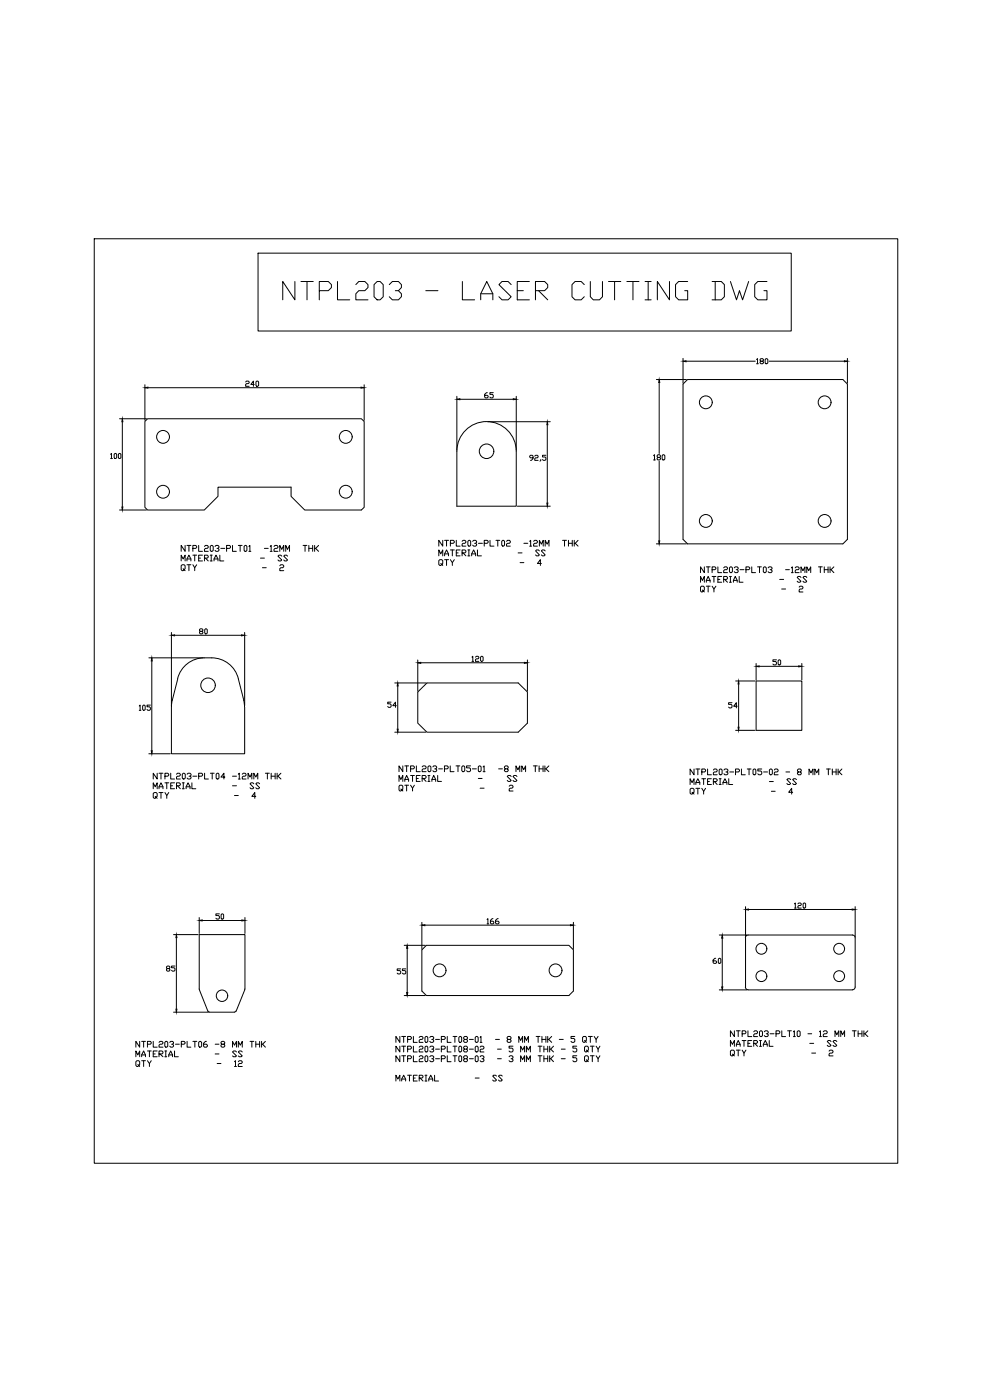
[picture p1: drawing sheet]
<svg xmlns="http://www.w3.org/2000/svg" width="297mm" height="420mm" viewBox="0 0 297 420" stroke-linecap="round" stroke-linejoin="round" font-family="sans-serif">
<defs><g id="words">
<text font-size="9.7" x="84" y="91.4">NTPL203 - LASER CUTTING DWG</text>
</g></defs>
<!-- layer: 0 -->
<g fill="none" stroke="#000" stroke-width=".3">
<path d="M28.3 71.7h241.1v277.4h-241.1zM77.4 76h160v23.3h-160zM43.5 115.5v10.6M44.4 116.4h63.9M73.7 114.6l.3-.2h.5l.3 .2-.3 .5h-.5l-.3 .3v.5h1.1M76.3 115.4h-1l.7-1v1.5M76.8 114.6l.2-.2 .6 .2v1.1l-.3 .2-.5-.2zM109.3 115.5v10.6M137.1 118.9v16.2M138 119.8h16M146.2 117.8l-.8 .5v.9l.3 .2h.5l.3-.2-.3-.6h-.8M148 117.8h-1v.5h.7l.3 .3v.6l-.3 .2h-.5l-.2-.2"/>
<path d="M154.9 118.9v16.2M196.9 113.9h9.1M197.8 114.8v21.3M204.9 115.3l1.4-1.4h46.6l1.4 1.4v46.6l-1.4 1.3h-46.6l-1.4-1.3zM204.9 107.6v7.3M205.8 108.4h20.8M227 107.9l.3-.3v1.6M227 109.2h.5M228.3 108.4l-.3-.5 .3-.3h.5l.3 .5-1.1 .6 .3 .5h.5l.3-.3-.3-.5M229.6 107.9l.2-.3 .6 .3v1l-.3 .3-.5-.3zM230.8 108.4h22.6M254.3 107.6v7.3"/>
<path d="M33.2 136.3l.2-.2v1.5M33.2 137.6h.5M34.2 136.3l.3-.2 .5 .2v1.1l-.2 .2-.6-.2zM35.5 136.3l.3-.2 .5 .2v1.1l-.3 .2-.5-.2zM35.9 125.7h8M36.7 126.6v25.6M44.3 125.7h64.1l.9 .8v25.8l-.9 .8h-17l-4.1-4.1v-2.8h-21.9v2.8l-4.1 4.1h-17l-.8-.8v-25.8zM139.7 129.1a8.9 8.9 0 0 1 9.7-1.9 8.9 8.9 0 0 1 5.5 8.2v16.5h-17.8v-16.5a8.9 8.9 0 0 1 2.6-6.3zM146.3 126.6h18.8M159.9 137.4h-.7l-.3-.3 .3-.5h.5l.2 .3v.8l-.7 .5M160.4 136.9l.3-.3h.5l.3 .3-.3 .5h-.5l-.3 .3v.5h1.1M162.3 137.9l-.3 .5"/>
<path d="M163.8 136.6h-1v.5h.7l.3 .3v.5l-.3 .3h-.5l-.2-.3M164.2 127.5v23.5M196.1 136.8l.3-.3v1.5M196.1 138h.5M197.4 137.3l-.3-.3 .3-.5h.5l.3 .5-.3 .3h-.5l-.3 .5 .3 .2h.5l.3-.2-.3-.5M197.8 138.5v23.8M198.9 136.5l.6 .3v1l-.3 .2-.5-.2v-1zM35.9 153.1h8M155.2 151.9h9.9M54.4 168.3v-1.7l.5 1.2 .6-1.2v1.7M54.9 170.7l.3 .3-.5 .3-.3-.3v-1.2l.3-.3h.5l.3 .3v.9l-.3 .3 .3 .3M55.5 163.7v1.8l-1.1-1.8v1.8"/>
<path d="M56.1 168.3v-.5l.6-1.2 .6 1.2v.5M56.1 163.7h1.2M56.1 167.8h1.2M56.1 169.5h1.2M56.7 163.7v1.8M56.7 169.5v1.8M57.9 164.6h.8l.3-.6-.3-.3h-.8v1.8M57.9 169.5l.5 .9v.9M57.9 166.6h1.1M58.4 166.6v1.7M59 169.5l-.6 .9M59.6 163.7v1.8h1.1"/>
<path d="M59.6 167.5h.6M60.7 166.6h-1.1v1.7h1.1M61.3 164l.3-.3h.6l.3 .3-.3 .6h-.6l-.3 .3v.6h1.2M61.3 167.5h.9l.3-.6-.3-.3h-.9v1.7M61.6 167.5l.9 .8M63.1 164l.3-.3 .6 .3v1.2l-.3 .3-.6-.3zM63.1 166.6h.6M63.1 168.3h.6M63.4 166.6v1.7M64.2 168.3v-.5l.6-1.2 .6 1.2v.5M64.2 167.8h1.2M64.5 164l.3-.3h.6l.3 .3v.3l-.6 .3"/>
<path d="M65.4 164.6l.3 .3-.3 .6h-.6l-.3-.3M66 166.6v1.7h1.1M66.3 164.6h1.1M68 164.6h.9l.3-.6-.3-.3h-.9v1.8M69.8 163.7v1.8h1.1M71.5 163.7h1.1M72.1 163.7v1.8M73.2 164l.3-.3 .6 .3v1.2l-.3 .3-.6-.3zM74.7 164l.3-.3v1.8M74.7 165.5h.6M78.1 167.5h1.2M78.7 170.4h1.2"/>
<path d="M79.3 164.6h1.2M81.1 164l.3-.3v1.8M81.1 165.5h.6M82.2 164l.3-.3h.6l.3 .3-.3 .6h-.6l-.3 .3v.6h1.2M83.9 165.5v-1.8l.6 1.2 .6-1.2v1.8M83.9 169.8l.3-.3h.6l.3 .3-.3 .6h-.6l-.3 .3v.6h1.2M84.5 166.9l-.3-.3h-.5l-.3 .3 1.1 1.1-.3 .3h-.5l-.3-.3M85.7 165.5v-1.8l.6 1.2 .6-1.2v1.8M86.3 166.9l-.3-.3h-.6l-.3 .3 1.2 1.1-.3 .3h-.6l-.3-.3M90.9 163.7h1.2M91.5 163.7v1.8M92.7 164.6h1.1"/>
<path d="M92.7 163.7v1.8M93.8 163.7v1.8M94.4 163.7v1.8M94.7 164.6l.9 .9M95.6 163.7l-.9 .9h-.3M131.7 166.8v-1.8l.5 1.2 .6-1.2v1.8M132.2 169.1l.3 .3-.5 .3-.3-.3v-1.1l.3-.3h.5l.3 .3v.8l-.3 .3 .3 .3M132.8 162.2v1.7l-1.1-1.7v1.7M133.4 166.8v-.6l.6-1.2 .6 1.2v.6M133.4 162.2h1.2M133.4 166.2h1.2M133.4 168h1.2"/>
<path d="M134 162.2v1.7M134 168v1.7M135.1 163.1h.9l.3-.6-.3-.3h-.9v1.7M135.1 168l.6 .9v.8M135.1 165h1.2M135.7 165v1.8M136.3 168l-.6 .9M136.9 162.2v1.7h1.1M136.9 165.9h.6M138 165h-1.1v1.8h1.1M138.6 162.5l.3-.3h.6l.3 .3-.3 .6h-.6l-.3 .2v.6h1.2M138.6 165.9h.9l.3-.6-.3-.3h-.9v1.8"/>
<path d="M138.9 165.9l.9 .9M140.4 162.5l.3-.3 .5 .3v1.1l-.2 .3-.6-.3zM140.4 165h.6M140.4 166.8h.6M140.7 165v1.8M141.5 166.8v-.6l.6-1.2 .6 1.2v.6M141.5 166.2h1.2M141.8 162.5l.3-.3h.6l.3 .6-.6 .3M142.7 163.1l.3 .2-.3 .6h-.6l-.3-.3M143.3 165v1.8h1.1M143.6 163.1h1.1M145.3 163.1h.9l.3-.6-.3-.3h-.9v1.7"/>
<path d="M147 162.2v1.7h1.2M148.8 162.2h1.1M149.4 162.2v1.7M150.5 162.5l.3-.3 .6 .3v1.1l-.3 .3-.6-.3zM152 162.5l.3-.3h.6l.2 .3-.2 .6h-.6l-.3 .2v.6h1.1M155.4 165.9h1.2M156 168.9h1.2M157.2 163.1h1.2M158.9 162.5l.3-.3v1.7M158.9 163.9h.6M160.1 162.5l.3-.3h.6l.2 .3-.2 .6h-.6l-.3 .2v.6h1.1M161.8 163.9v-1.7l.6 1.1 .6-1.1v1.7"/>
<path d="M161.8 165.3l-.3-.3h-.5l-.3 .3 1.1 1.2-.3 .3h-.5l-.3-.3M162.4 169.1h-1.2l.9-1.1v1.7M163.6 163.9v-1.7l.6 1.1 .5-1.1v1.7M163.6 165.3l-.3-.3h-.6l-.3 .3 1.2 1.2-.3 .3h-.6l-.3-.3M168.8 162.2h1.2M169.4 162.2v1.7M170.6 163.1h1.1M170.6 162.2v1.7M171.7 162.2v1.7M172.3 162.2v1.7M172.6 163.1l.8 .8M173.4 162.2l-.8 .9h-.3"/>
<path d="M196.9 163.2h9.1M210.2 174.7v-1.7l.5 1.2 .6-1.2v1.7M210.7 177.1l.3 .3-.6 .3-.2-.3v-1.2l.2-.3h.6l.3 .3v.9l-.3 .3 .3 .3M211.3 170.1v1.8l-1.1-1.8v1.8M211.9 174.7v-.5l.6-1.2 .6 1.2v.5M211.9 170.1h1.2M211.9 174.2h1.2M211.9 175.9h1.2M212.5 170.1v1.8M212.5 175.9v1.8M213.7 171h.8l.3-.6-.3-.3h-.8v1.8M213.7 175.9l.5 .9v.9"/>
<path d="M213.7 173h1.1M214.2 173v1.7M214.8 175.9l-.6 .9M215.4 170.1v1.8h1.1M215.4 173.9h.6M216.5 173h-1.1v1.7h1.1M217.1 170.4l.3-.3h.6l.3 .3-.3 .6h-.6l-.3 .3v.6h1.2M217.1 173.9h.9l.3-.6-.3-.3h-.9v1.7M217.4 173.9l.9 .8M218.9 170.4l.3-.3 .6 .3v1.2l-.3 .3-.6-.3zM218.9 173h.6M218.9 174.7h.6"/>
<path d="M219.2 173v1.7M220 174.7v-.5l.6-1.2 .6 1.2v.5M220 174.2h1.2M220.3 170.4l.3-.3h.6l.3 .6-.6 .3M221.2 171l.3 .3-.3 .6h-.6l-.3-.3M221.8 173v1.7h1.1M222 171h1.2M223.8 171h.9l.3-.6-.3-.3h-.9v1.8M225.6 170.1v1.8h1.1M227.3 170.1h1.1M227.9 170.1v1.8M229 170.4l.3-.3 .6 .3v1.2l-.3 .3-.6-.3z"/>
<path d="M230.5 170.4l.3-.3h.6l.2 .6-.5 .3M231.4 171l.2 .3-.2 .6h-.6l-.3-.3M233.9 173.9h1.2M234.5 176.8h1.2M235.7 171h1.2M237.4 170.4l.3-.3v1.8M237.4 171.9h.6M238.6 170.4l.3-.3h.6l.3 .3-.3 .6h-.6l-.3 .3v.6h1.2M239.8 176.2l.2-.3h.6l.3 .3-.3 .6h-.6l-.2 .3v.6h1.1M240.3 171.9v-1.8l.6 1.2 .6-1.2v1.8M240.3 173.3l-.3-.3h-.5l-.3 .3 1.1 1.1-.3 .3h-.5l-.3-.3M242.1 171.9v-1.8l.6 1.2 .5-1.2v1.8"/>
<path d="M242.1 173.3l-.3-.3h-.6l-.3 .3 1.2 1.1-.3 .3h-.6l-.3-.3M245.6 170.1h1.1M246.1 170.1v1.8M247.3 171h1.2M247.3 170.1v1.8M248.5 170.1v1.8M249 170.1v1.8M249.3 171l.9 .9M250.2 170.1l-.9 .9h-.3M44.7 197.4h16.3M45.6 198.4v26.9M51.4 189.8v22"/>
<path d="M52.4 190.7h20.1M60.1 189.5l-.2-.3 .2-.5h.5l.3 .5-.3 .3h-.5l-.2 .5 .2 .2h.5l.3-.2-.3-.5M61.4 189l.3-.3 .5 .3v1l-.3 .2-.5-.2zM73.4 189.8v22M125.3 198.1v9.2M126.2 198.9h31.2M141.6 197.2l.3-.2v1.5M141.6 198.5h.5M142.7 197.2l.2-.2h.5l.3 .2-.3 .5h-.5l-.2 .3v.5h1M144.2 197.2l.2-.2 .5 .2v1l-.2 .3-.5-.3zM158.2 198.1v9.2M226.9 199.1v4.9"/>
<path d="M227.8 200h11.8M233 198h-1.1v.5h.8l.3 .3v.5l-.3 .2h-.5l-.3-.2M233.5 198.3l.2-.3 .5 .3v1l-.2 .2-.5-.2zM240.6 199.1v4.9M41.8 211.9l.2-.3v1.6M41.8 213.2h.5M42.8 211.9l.3-.3 .5 .3v1l-.3 .3-.5-.3zM45.1 211.6h-1v.5h.8l.2 .3v.5l-.2 .3h-.5l-.3-.3M53.3 203.7a8.2 8.2 0 0 1 8-6.3 9.1 9.1 0 0 1 9 3.5l1.2 2.8M53.3 203.7l-1.8 7.6-.1 14.9h22v-14M71.5 203.7l1.7 6.8 .2 1.6M117.3 210.7h-1v.5h.8l.2 .3v.5l-.2 .3h-.5l-.3-.3"/>
<path d="M118.4 205h9.4M118.4 219.7h9.4M118.9 211.8h-1l.8-1.1v1.6M119.3 205.9v12.9M125.3 207.7l2.8-2.7h27.4l2.7 2.7v9.3l-2.7 2.7h-27.4l-2.8-2.7zM219.6 210.9h-1v.5h.8l.2 .3v.5l-.2 .3h-.5l-.3-.3M220.7 204.4h5.8M220.7 219.2h5.8M221.2 211.9h-1.1l.8-1v1.6M221.6 205.3v13M226.9 204.4h13.7v14.8h-13.7zM44.7 226.2h6.4"/>
<path d="M46 236.7v-1.8l.6 1.2 .6-1.2v1.8M46.6 239l.3 .3-.3 .3-.6-.3v-1.1l.3-.3h.6l.3 .3v.8l-.3 .3 .3 .3M47.2 232.1v1.7l-1.2-1.7v1.7M47.7 236.7v-.6l.6-1.2 .6 1.2v.6M47.7 232.1h1.2M47.7 236.1h1.2M47.7 237.9h1.2M48.3 232.1v1.7M48.3 237.9v1.7M49.5 232.9h.8l.3-.5-.3-.3h-.8v1.7M49.5 237.9l.5 .8v.9M49.5 234.9h1.1"/>
<path d="M50 234.9v1.8M50.6 237.9l-.6 .8M51.2 232.1v1.7h1.2M51.2 235.8h.6M52.4 234.9h-1.2v1.8h1.2M53 232.4l.3-.3h.5l.3 .3-.3 .5h-.5l-.3 .3v.6h1.1M53 235.8h.8l.3-.6-.3-.3h-.8v1.8M53.3 235.8l.8 .9M54.7 232.4l.3-.3 .6 .3v1.1l-.3 .3-.6-.3zM54.7 234.9h.6M54.7 236.7h.6M55 234.9v1.8"/>
<path d="M55.8 236.7v-.6l.6-1.2 .6 1.2v.6M55.8 236.1h1.2M56.1 232.4l.3-.3h.6l.3 .5-.6 .3M57 232.9l.3 .3-.3 .6h-.6l-.3-.3M57.6 234.9v1.8h1.2M57.9 232.9h1.2M59.6 232.9h.9l.3-.5-.3-.3h-.9v1.7M61.4 232.1v1.7h1.1M63.1 232.1h1.2M63.7 232.1v1.7M64.9 232.4l.3-.3 .5 .3v1.1l-.3 .3-.5-.3zM67.5 233.2h-1.2l.9-1.1v1.7"/>
<path d="M69.8 232.9h1.2M69.8 235.8h1.2M70.4 238.7h1.1M71.5 232.4l.3-.3v1.7M71.5 233.8h.6M72.7 232.4l.3-.3h.5l.3 .3-.3 .5h-.5l-.3 .3v.6h1.1M74.4 233.8v-1.7l.6 1.1 .6-1.1v1.7M76.2 233.8v-1.7l.6 1.1 .5-1.1v1.7M76.2 235.2l-.3-.3h-.6l-.3 .3 1.2 1.2-.3 .3h-.6l-.3-.3M76.8 239h-1.2l.9-1.1v1.7M77.9 235.2l-.3-.3h-.6l-.2 .3 1.1 1.2-.3 .3h-.6l-.2-.3M79.6 232.1h1.2"/>
<path d="M80.2 232.1v1.7M81.4 232.9h1.2M81.4 232.1v1.7M82.6 232.1v1.7M83.1 232.1v1.7M83.4 232.9l.9 .9M84.3 232.1l-.9 .8h-.3M119.7 234.5v-1.8l.6 1.2 .6-1.2v1.8M120.3 236.8l.3 .3-.6 .3-.3-.3v-1.1l.3-.3h.6l.3 .3v.8l-.3 .3 .3 .3M120.9 229.9v1.7l-1.2-1.7v1.7M121.5 234.5v-.6l.5-1.2 .6 1.2v.6M121.5 229.9h1.1"/>
<path d="M121.5 233.9h1.1M121.5 235.7h1.1M122 229.9v1.7M122 235.7v1.7M123.2 230.7h.8l.3-.5-.3-.3h-.8v1.7M123.2 235.7l.6 .8v.9M123.2 232.7h1.1M123.8 232.7v1.8M124.3 235.7l-.5 .8M124.9 229.9v1.7h1.2M124.9 233.6h.6M126.1 232.7h-1.2v1.8h1.2"/>
<path d="M126.7 230.2l.3-.3h.6l.2 .3-.2 .5h-.6l-.3 .3v.6h1.1M126.7 233.6h.9l.2-.6-.2-.3h-.9v1.8M127 233.6l.8 .9M128.4 230.2l.3-.3 .6 .3v1.1l-.3 .3-.6-.3zM128.4 232.7h.6M128.4 234.5h.6M128.7 232.7v1.8M129.6 234.5v-.6l.5-1.2 .6 1.2v.6M129.6 233.9h1.1M129.9 230.2l.2-.3h.6l.3 .3v.2l-.6 .3M130.7 230.7l.3 .3-.3 .6h-.6l-.2-.3M131.3 232.7v1.8h1.2"/>
<path d="M131.6 230.7h1.2M133.4 230.7h.8l.3-.5-.3-.3h-.8v1.7M135.1 229.9v1.7h1.1M136.8 229.9h1.2M137.4 229.9v1.7M138.6 230.2l.3-.3 .5 .3v1.1l-.3 .3-.5-.3zM141.2 229.9h-1.2v.5h.9l.3 .3v.6l-.3 .3h-.6l-.3-.3M141.7 230.7h1.2M143.5 233.6h1.2M143.8 229.9l.6 .3v1.1l-.3 .3-.6-.3v-1.1zM144.1 236.5h1.1M144.9 230.2l.3-.3v1.7"/>
<path d="M144.9 231.6h.6M149.6 230.7h1.1M151.6 230.7l-.3-.3 .3-.5h.6l.3 .5-.3 .3h-.6l-.3 .6 .3 .3h.6l.3-.3-.3-.6M152.8 236l.3-.3h.5l.3 .3-.3 .5h-.5l-.3 .3v.6h1.1M153.4 233l-.3-.3h-.6l-.3 .3 1.2 1.2-.3 .3h-.6l-.3-.3M154.8 231.6v-1.7l.6 1.1 .6-1.1v1.7M155.1 233l-.3-.3h-.6l-.3 .3 1.2 1.2-.3 .3h-.6l-.3-.3M156.5 231.6v-1.7l.6 1.1 .6-1.1v1.7M160 229.9h1.2M160.6 229.9v1.7M161.8 230.7h1.1M161.8 229.9v1.7"/>
<path d="M162.9 229.9v1.7M163.5 229.9v1.7M163.8 230.7l.9 .9M164.7 229.9l-.9 .8h-.3M207.1 235.4v-1.7l.5 1.2 .6-1.2v1.7M207.6 237.8l.3 .2-.3 .3-.5-.3v-1.1l.2-.3h.6l.3 .3v.9l-.3 .2 .3 .3M208.2 230.8v1.7l-1.1-1.7v1.7M208.8 235.4v-.5l.6-1.2 .6 1.2v.5M208.8 236.6h1.2M208.8 230.8h1.2M208.8 234.9h1.2M209.4 230.8v1.7"/>
<path d="M209.4 236.6v1.7M210.6 231.7h.8l.3-.6-.3-.3h-.8v1.7M210.6 236.6l.5 .9v.8M210.6 233.7h1.1M211.1 233.7v1.7M211.7 236.6l-.6 .9M212.3 230.8v1.7h1.1M212.3 234.6h.6M213.4 233.7h-1.1v1.7h1.1M214 231.1l.3-.3h.6l.3 .3-.3 .6h-.6l-.3 .2v.6h1.2M214 234.6h.9l.3-.6-.3-.3h-.9v1.7M214.3 234.6l.9 .8"/>
<path d="M215.8 231.1l.3-.3 .6 .3v1.1l-.3 .3-.6-.3zM215.8 233.7h.6M215.8 235.4h.6M216.1 233.7v1.7M216.9 235.4v-.5l.6-1.2 .6 1.2v.5M216.9 234.9h1.2M217.2 231.1l.3-.3h.6l.3 .6-.6 .3M218.1 231.7l.3 .2-.3 .6h-.6l-.3-.3M218.7 233.7v1.7h1.1M218.9 231.7h1.2M220.7 231.7h.9l.3-.6-.3-.3h-.9v1.7M222.5 230.8v1.7h1.1"/>
<path d="M224.2 230.8h1.1M224.7 230.8v1.7M225.9 231.1l.3-.3 .6 .3v1.1l-.3 .3-.6-.3zM228.6 230.8h-1.2v.6h.9l.3 .3v.5l-.3 .3h-.6l-.3-.3M229.1 231.7h1.2M230.8 231.1l.3-.3 .6 .3v1.1l-.3 .3-.6-.3zM230.8 234.6h1.2M231.4 237.5h1.2M232.3 231.1l.3-.3h.6l.3 .3-.3 .6h-.6l-.3 .2v.6h1.2M235.8 231.7h1.1M237.2 234l-.3-.3h-.5l-.3 .3 1.1 1.1-.3 .3h-.5l-.3-.3M237.8 237.8h-1.2l.9-1.2v1.7"/>
<path d="M239 234l-.3-.3h-.6l-.3 .3 1.2 1.1-.3 .3h-.6l-.3-.3M239.6 231.7l-.3-.3 .3-.6h.6l.2 .6-.2 .3h-.6l-.3 .5 .3 .3h.6l.2-.3-.2-.5M242.7 232.5v-1.7l.6 1.1 .6-1.1v1.7M244.5 232.5v-1.7l.6 1.1 .6-1.1v1.7M248 230.8h1.1M248.5 230.8v1.7M249.7 231.7h1.2M249.7 230.8v1.7M250.9 230.8v1.7M251.5 230.8v1.7M251.8 231.7l.8 .8M252.6 230.8l-.8 .9h-.3"/>
<path d="M59.8 275.4v4.7M60.7 276.3h11.9M65.8 274.3h-1v.5h.8l.2 .2v.6l-.2 .2h-.5l-.3-.2M66.3 274.5l.3-.2 .5 .2v1.1l-.3 .2-.5-.2zM73.5 275.4v4.7M126.6 276.8v7.9M127.5 277.7h43.7M146.1 276l.3-.3v1.6M146.1 277.3h.5M147.9 275.7l-.7 .5v.8l.2 .3h.5l.3-.6-.3-.2h-.7M149.5 275.7l-.8 .5v.8l.3 .3h.5l.2-.3-.2-.5h-.8M172 276.8v7.9"/>
<path d="M223.7 272.1v9M224.6 273h31.1M238.4 271.3l.2-.3v1.5M238.4 272.5h.5M239.4 271.3l.2-.3h.6l.2 .3-.2 .5h-.6l-.2 .2v.5h1M241 271.3l.2-.3 .5 .3v1l-.2 .2-.5-.2zM256.6 272.1v9M50.2 290.7l-.2-.5 .2-.3h.5l.3 .5-1 .5 .2 .6h.5l.3-.3-.3-.5M52.1 280.5h7.3M52.5 289.9h-1v.5h.7l.3 .3v.5l-.3 .3h-.5l-.2-.3M52.9 281.4v21.5M73.4 296.8l-2.5 6.6"/>
<path d="M73.5 296.8v-16.3h-13.7v16.4l2.6 6.5 .4 .3M120.2 290.8h-1v.5h.7l.3 .2v.5l-.3 .3h-.5l-.2-.3M121.3 298.8h6.3M121.3 283.7h6.3M121.8 290.8h-1.1v.5h.8l.3 .2v.5l-.3 .3h-.5l-.3-.3M122.2 284.6v13.3M127.9 283.7h42.8l1.3 1.4v12.3l-1.3 1.4h-42.8l-1.3-1.4v-12.3zM214.8 287.6l-.8 .5v.8l.2 .2h.6l.2-.2-.2-.5h-.8M215.8 287.6l.5 .3v1l-.3 .2-.5-.2v-1zM215.8 297.1h8.4M215.8 280.6h8.4M216.7 281.5v14.7"/>
<path d="M224.5 297a.83 .83 0 0 1-.9-.8l.1-14.7a.76 .76 0 0 1 .8-.9h31.3a.83 .83 0 0 1 .8 .8v14.8a.83 .83 0 0 1-.8 .8M224.5 297.1h31.3M40.8 317.1v-1.7l.6 1.2 .5-1.2v1.7M41.4 319.5l.2 .3-.5 .3-.3-.3v-1.2l.3-.3h.5l.3 .3v.9l-.3 .3 .3 .3M41.9 312.5v1.8l-1.1-1.8v1.8M42.5 317.1v-.5l.6-1.2 .5 1.2v.5M42.5 312.5h1.1M42.5 316.6h1.1M42.5 318.3h1.1M43.1 312.5v1.8M43.1 318.3v1.8M44.2 313.4h.9l.3-.6-.3-.3h-.9v1.8"/>
<path d="M44.2 318.3l.6 .9v.9M44.2 315.4h1.2M44.8 315.4v1.7M45.4 318.3l-.6 .9M46 312.5v1.8h1.2M46 316.3h.6M47.2 315.4h-1.2v1.7h1.2M47.7 312.8l.3-.3h.6l.3 .3-.3 .6h-.6l-.3 .3v.6h1.2M47.7 316.3h.9l.3-.6-.3-.3h-.9v1.7M48 316.3l.9 .8M49.4 312.8l.3-.3 .6 .3v1.2l-.3 .3-.6-.3zM49.4 315.4h.6"/>
<path d="M49.4 317.1h.6M49.7 315.4v1.7M50.6 317.1v-.5l.6-1.2 .6 1.2v.5M50.6 316.6h1.2M50.9 312.8l.3-.3h.6l.3 .3-.3 .6h-.3M51.8 313.4l.3 .3-.3 .6h-.6l-.3-.3M52.1 303.8h10.4M52.4 315.4v1.7h1.1M52.7 313.4h1.1M54.4 313.4h.8l.3-.6-.3-.3h-.8v1.8M56.1 312.5v1.8h1.2M57.9 312.5h1.2"/>
<path d="M58.5 312.5v1.8M59.6 312.8l.3-.3 .6 .3v1.2l-.3 .3-.6-.3zM61.9 312.5h-.3l-.5 .6v.9l.2 .3h.6l.3-.6-.3-.3h-.8M62.9 303.8h7.5M64.6 313.4h1.1M64.6 316.3h1.1M65.2 319.2h1.1M66.6 313.4l-.3-.3 .3-.6h.5l.3 .3-.3 .6h-.5l-.3 .3 .3 .6h.5l.3-.3-.3-.6M69.8 314.3v-1.8l.6 1.2 .6-1.2v1.8M70.4 318.6l.3-.3v1.8M70.8 303.4l-.5 .3M71 315.7l-.3-.3h-.6l-.3 .3 1.2 1.2-.3 .2h-.6l-.3-.2"/>
<path d="M71.5 314.3v-1.8l.6 1.2 .6-1.2v1.8M71.5 318.6l.3-.3h.6l.3 .3-.3 .6h-.6l-.3 .3v.6h1.2M72.7 315.7l-.3-.3h-.6l-.3 .3 1.2 1.2-.3 .2h-.6l-.3-.2M75 312.5h1.2M75.6 312.5v1.8M76.8 313.4h1.1M76.8 312.5v1.8M77.9 312.5v1.8M78.5 312.5v1.8M78.8 313.4l.8 .9M79.6 312.5l-.8 .9h-.3M120 311.1v1.7l-1.2-1.7v1.7"/>
<path d="M120 314v1.7l-1.2-1.7v1.7M120 316.9v1.7l-1.2-1.7v1.7M120.5 311.1h1.2M120.5 314h1.2M120.5 316.9h1.2M121.1 311.1v1.7M121.1 314v1.7M121.1 316.9v1.7M122.3 311.9h.8l.3-.6-.3-.2h-.8v1.7M122.3 314.9h.8l.3-.6-.3-.3h-.8v1.7M122.3 317.7h.8l.3-.6-.3-.2h-.8v1.7M124 311.1v1.7h1.2"/>
<path d="M124 314v1.7h1.2M124 316.9v1.7h1.2M125.8 311.3l.3-.2h.5l.3 .2-.3 .6h-.5l-.3 .3v.6h1.1M125.8 314.3l.3-.3h.5l.3 .3-.3 .6h-.5l-.3 .2v.6h1.1M125.8 317.1l.3-.2h.5l.3 .2-.3 .6h-.5l-.3 .3v.6h1.1M127.5 311.3l.3-.2 .6 .2v1.2l-.3 .3-.6-.3zM127.5 314.3l.3-.3 .6 .3v1.1l-.3 .3-.6-.3zM127.5 317.1l.3-.2 .6 .2v1.2l-.3 .3-.6-.3zM128.9 311.3l.3-.2h.6l.3 .5-.6 .3M128.9 314.3l.3-.3h.6l.3 .6-.6 .3M128.9 317.1l.3-.2h.6l.3 .2v.3l-.6 .3M129.8 311.9l.3 .3-.3 .6h-.6l-.3-.3"/>
<path d="M129.8 314.9l.3 .2-.3 .6h-.6l-.3-.3M129.8 317.7l.3 .3-.3 .6h-.6l-.3-.3M130.7 311.9h1.2M130.7 314.9h1.2M130.7 317.7h1.2M132.4 311.9h.9l.3-.6-.3-.2h-.9v1.7M132.4 314.9h.9l.3-.6-.3-.3h-.9v1.7M132.4 317.7h.9l.3-.6-.3-.2h-.9v1.7M134.2 311.1v1.7h1.1M134.2 314v1.7h1.1M134.2 316.9v1.7h1.1M135.9 311.1h1.2"/>
<path d="M135.9 314h1.2M135.9 316.9h1.2M136.5 311.1v1.7M136.5 314v1.7M136.5 316.9v1.7M137.7 311.3l.3-.2 .5 .2v1.2l-.3 .3-.5-.3zM137.7 314.3l.3-.3 .5 .3v1.1l-.3 .3-.5-.3zM137.7 317.1l.3-.2 .5 .2v1.2l-.3 .3-.5-.3zM139.4 311.9l-.3-.3 .3-.5h.6l.3 .5-.3 .3h-.6l-.3 .6 .3 .3h.6l.3-.3-.3-.6M139.4 314.9l-.3-.3 .3-.6h.6l.3 .6-.3 .3h-.6l-.3 .5 .3 .3h.6l.3-.3-.3-.5M139.4 317.7l-.3-.6 .3-.2h.6l.3 .5-1.2 .6 .3 .6h.6l.3-.3-.3-.6M140.8 311.9h1.2"/>
<path d="M140.8 314.9h1.2M140.8 317.7h1.2M142.6 311.3l.3-.2 .6 .2v1.2l-.3 .3-.6-.3zM142.6 314.3l.3-.3 .6 .3v1.1l-.3 .3-.6-.3zM142.6 317.1l.3-.2 .6 .2v1.2l-.3 .3-.6-.3zM144.1 311.3l.2-.2v1.7M144.1 314.3l.2-.3h.6l.3 .3-.3 .6h-.6l-.2 .2v.6h1.1M144.1 317.1l.2-.2h.6l.3 .2v.3l-.6 .3M144.1 312.8h.5M144.9 317.7l.3 .3-.3 .6h-.6l-.2-.3M148.7 311.9h1.2M149.3 314.9h1.1"/>
<path d="M149.3 317.7h1.1M152.4 311.9l-.3-.3 .3-.5h.6l.3 .5-.3 .3h-.6l-.3 .6 .3 .3h.6l.3-.3-.3-.6M152.7 317.1l.3-.2h.6l.3 .2v.3l-.6 .3M153.6 317.7l.3 .3-.3 .6h-.6l-.3-.3M153.9 314h-1.2v.6h.9l.3 .3v.5l-.3 .3h-.6l-.3-.3M155.7 312.8v-1.7l.5 1.1 .6-1.1v1.7M156.2 315.7v-1.7l.6 1.1 .6-1.1v1.7M156.2 318.6v-1.7l.6 1.1 .6-1.1v1.7M157.4 312.8v-1.7l.5 1.1 .6-1.1v1.7M157.9 315.7v-1.7l.6 1.1 .6-1.1v1.7M157.9 318.6v-1.7l.6 1.1 .6-1.1v1.7M160.9 311.1h1.1"/>
<path d="M161.5 311.1v1.7M161.5 314h1.1M161.5 316.9h1.1M162 314v1.7M162 316.9v1.7M162.6 311.9h1.2M162.6 311.1v1.7M163.2 314.9h1.1M163.2 314v1.7M163.2 316.9v1.7M163.2 317.7h1.1M163.8 311.1v1.7"/>
<path d="M164.3 311.1v1.7M164.3 314v1.7M164.3 316.9v1.7M164.6 311.9l.9 .9M164.9 314v1.7M164.9 316.9v1.7M165.2 314.9l.9 .8M165.2 317.7l.9 .9M165.5 311.1l-.9 .8h-.3M166.1 314l-.9 .9h-.3M166.1 316.9l-.9 .8h-.3M167.8 311.9h1.2"/>
<path d="M168.4 314.9h1.2M168.4 317.7h1.2M172.5 311.1h-1.2v.5h.9l.3 .3v.6l-.3 .3h-.6l-.3-.3M173.1 314h-1.2v.6h.9l.3 .3v.5l-.3 .3h-.6l-.3-.3M173.1 316.9h-1.2v.5h.9l.3 .3v.6l-.3 .3h-.6l-.3-.3M175.4 312.2l.3 .3-.6 .3-.3-.3v-1.2l.3-.2h.6l.2 .2v.9l-.2 .3 .2 .3M175.9 315.1l.3 .3-.5 .3-.3-.3v-1.1l.3-.3h.5l.3 .3v.8l-.3 .3 .3 .3M175.9 318l.3 .3-.5 .3-.3-.3v-1.2l.3-.2h.5l.3 .2v.9l-.3 .3 .3 .3M176.5 311.1h1.2M177.1 311.1v1.7M177.1 314h1.2M177.1 316.9h1.2"/>
<path d="M177.7 314v1.7M177.7 316.9v1.7M178.3 311.1l.6 .8v.9M178.9 314l.6 .9v.8M178.9 316.9l.6 .8v.9M179.5 311.1l-.6 .8M180 314l-.5 .9M180 316.9l-.5 .8M219.2 314v-1.7l.6 1.1 .5-1.1v1.7M219.8 316.3l.2 .3-.2 .3-.6-.3v-1.1l.3-.3h.5l.3 .3v.8l-.3 .3 .3 .3M220.3 309.4v1.7l-1.1-1.7v1.7M220.9 314v-.6l.6-1.1 .6 1.1v.6"/>
<path d="M220.9 313.4h1.2M220.9 309.4h1.2M220.9 315.2h1.2M221.5 309.4v1.7M221.5 315.2v1.7M222.7 310.2h.8l.3-.5-.3-.3h-.8v1.7M222.7 315.2l.5 .8v.9M222.7 312.3h1.1M223.2 312.3v1.7M223.8 315.2l-.6 .8M224.4 309.4v1.7h1.2M224.4 313.1h.6"/>
<path d="M225.6 312.3h-1.2v1.7h1.2M226.1 309.7l.3-.3h.6l.3 .3-.3 .5h-.6l-.3 .3v.6h1.2M226.1 313.1h.9l.3-.5-.3-.3h-.9v1.7M226.4 313.1l.9 .9M227.9 309.7l.3-.3 .6 .3v1.1l-.3 .3-.6-.3zM227.9 314h.6M227.9 312.3h.6M228.2 312.3v1.7M229 314v-.6l.6-1.1 .6 1.1v.6M229 313.4h1.2M229.3 309.7l.3-.3h.6l.3 .6-.6 .2M230.2 310.2l.3 .3-.3 .6h-.6l-.3-.3"/>
<path d="M230.8 312.3v1.7h1.1M231.1 310.2h1.1M232.8 310.2h.9l.3-.5-.3-.3h-.9v1.7M234.6 309.4v1.7h1.1M236.3 309.4h1.1M236.9 309.4v1.7M238 309.7l.3-.3v1.7M238 311.1h.6M239.2 309.7l.3-.3 .6 .3v1.1l-.3 .3-.6-.3zM242.4 310.2h1.1M243 313.1h1.1M243.5 316h1.2"/>
<path d="M245.9 309.7l.3-.3v1.7M245.9 311.1h.6M247 309.7l.3-.3h.6l.3 .3-.3 .5h-.6l-.3 .3v.6h1.2M248.8 315.5l.2-.3h.6l.3 .3-.3 .5h-.6l-.2 .3v.6h1.1M249.3 312.6l-.3-.3h-.5l-.3 .3 1.1 1.1-.3 .3h-.5l-.3-.3M250.5 311.1v-1.7l.6 1.1 .6-1.1v1.7M251.1 312.6l-.3-.3h-.6l-.3 .3 1.2 1.1-.3 .3h-.6l-.3-.3M252.3 311.1v-1.7l.5 1.1 .6-1.1v1.7M255.7 309.4h1.2M256.3 309.4v1.7M257.5 310.2h1.1M257.5 309.4v1.7"/>
<path d="M258.6 309.4v1.7M259.2 309.4v1.7M259.5 310.2l.9 .9M260.4 309.4l-.9 .8h-.3M70.4 320.1h.6M118.8 324.4v-1.7l.6 1.1 .6-1.1v1.7M120.5 324.4v-.6l.6-1.1 .6 1.1v.6M120.5 323.8h1.2M122.3 322.7h1.1M122.9 322.7v1.7M124 323.5h.6M125.2 322.7h-1.2v1.7h1.2"/>
<path d="M125.8 323.5h.8l.3-.6-.3-.2h-.8v1.7M126.1 323.5l.8 .9M127.5 322.7h.6M127.5 324.4h.6M127.8 322.7v1.7M128.7 324.4v-.6l.5-1.1 .6 1.1v.6M128.7 323.8h1.1M130.4 322.7v1.7h1.2M142.6 323.5h1.2M149 322.9l-.3-.2h-.6l-.3 .2 1.2 1.2-.3 .3h-.6l-.3-.3M150.7 322.9l-.3-.2h-.5l-.3 .2 1.1 1.2-.3 .3h-.5l-.3-.3"/>
<circle cx="48.9" cy="131.1" r="1.93"/>
<circle cx="103.7" cy="131.1" r="1.93"/>
<circle cx="146" cy="135.4" r="2.18"/>
<circle cx="211.8" cy="120.7" r="1.93"/>
<circle cx="247.4" cy="120.7" r="1.93"/>
<circle cx="48.9" cy="147.6" r="1.93"/>
<circle cx="103.7" cy="147.6" r="1.93"/>
<circle cx="211.8" cy="156.3" r="1.93"/>
<circle cx="247.4" cy="156.3" r="1.93"/>
<circle cx="62.4" cy="205.7" r="2.18"/>
<circle cx="66.6" cy="298.8" r="1.71"/>
<circle cx="131.9" cy="291.2" r="1.93"/>
<circle cx="166.7" cy="291.2" r="1.93"/>
<circle cx="228.5" cy="284.7" r="1.63"/>
<circle cx="228.5" cy="293" r="1.63"/>
<circle cx="251.8" cy="284.7" r="1.63"/>
<circle cx="251.8" cy="293" r="1.63"/>
</g>
<g fill="#000" stroke="#000" stroke-width=".3">
<path d="M43.5 116.4l.9-.2v.3zM108.3 116.2l1 .2-1 .1zM137.1 119.8l.9-.1v.3zM154 119.7l.9 .1-.9 .2zM197.8 113.9l.2 .9h-.3zM204.9 108.4l.9-.1v.3zM253.4 108.3l.9 .1-.9 .2zM36.7 125.7l.2 .9h-.3zM164.2 126.6l.2 .9h-.3zM36.6 152.2h.3l-.2 .9zM164.1 151h.3l-.2 .9zM197.7 162.3h.3l-.2 .9z"/>
<path d="M45.6 197.4l.1 1h-.3zM51.4 190.7l1-.2v.3zM72.5 190.5l.9 .2-.9 .1zM125.3 198.9l.9-.1v.3zM157.4 198.8l.8 .1-.8 .2zM226.9 200l.9-.2v.3zM239.6 199.8l1 .2-1 .1zM119.3 205l.2 .9h-.3zM119.2 218.8h.3l-.2 .9zM221.6 204.4l.1 .9h-.3zM221.4 218.3h.3l-.1 .9zM45.4 225.3h.3l-.1 .9z"/>
<path d="M59.8 276.3l.9-.2v.3zM72.6 276.1l.9 .2-.9 .1zM126.6 277.7l.9-.2v.3zM171.2 277.5l.8 .2-.8 .1zM223.7 273l.9-.2v.3zM255.7 272.8l.9 .2-.9 .1zM52.9 280.5l.2 .9h-.3zM122.2 283.7l.1 .9h-.3zM122 297.9h.3l-.1 .9zM216.7 280.6l.2 .9h-.4zM216.5 296.2h.4l-.2 .9zM52.8 302.9h.3l-.2 .9z"/>
</g>
<use href="#words"/>
</svg>
